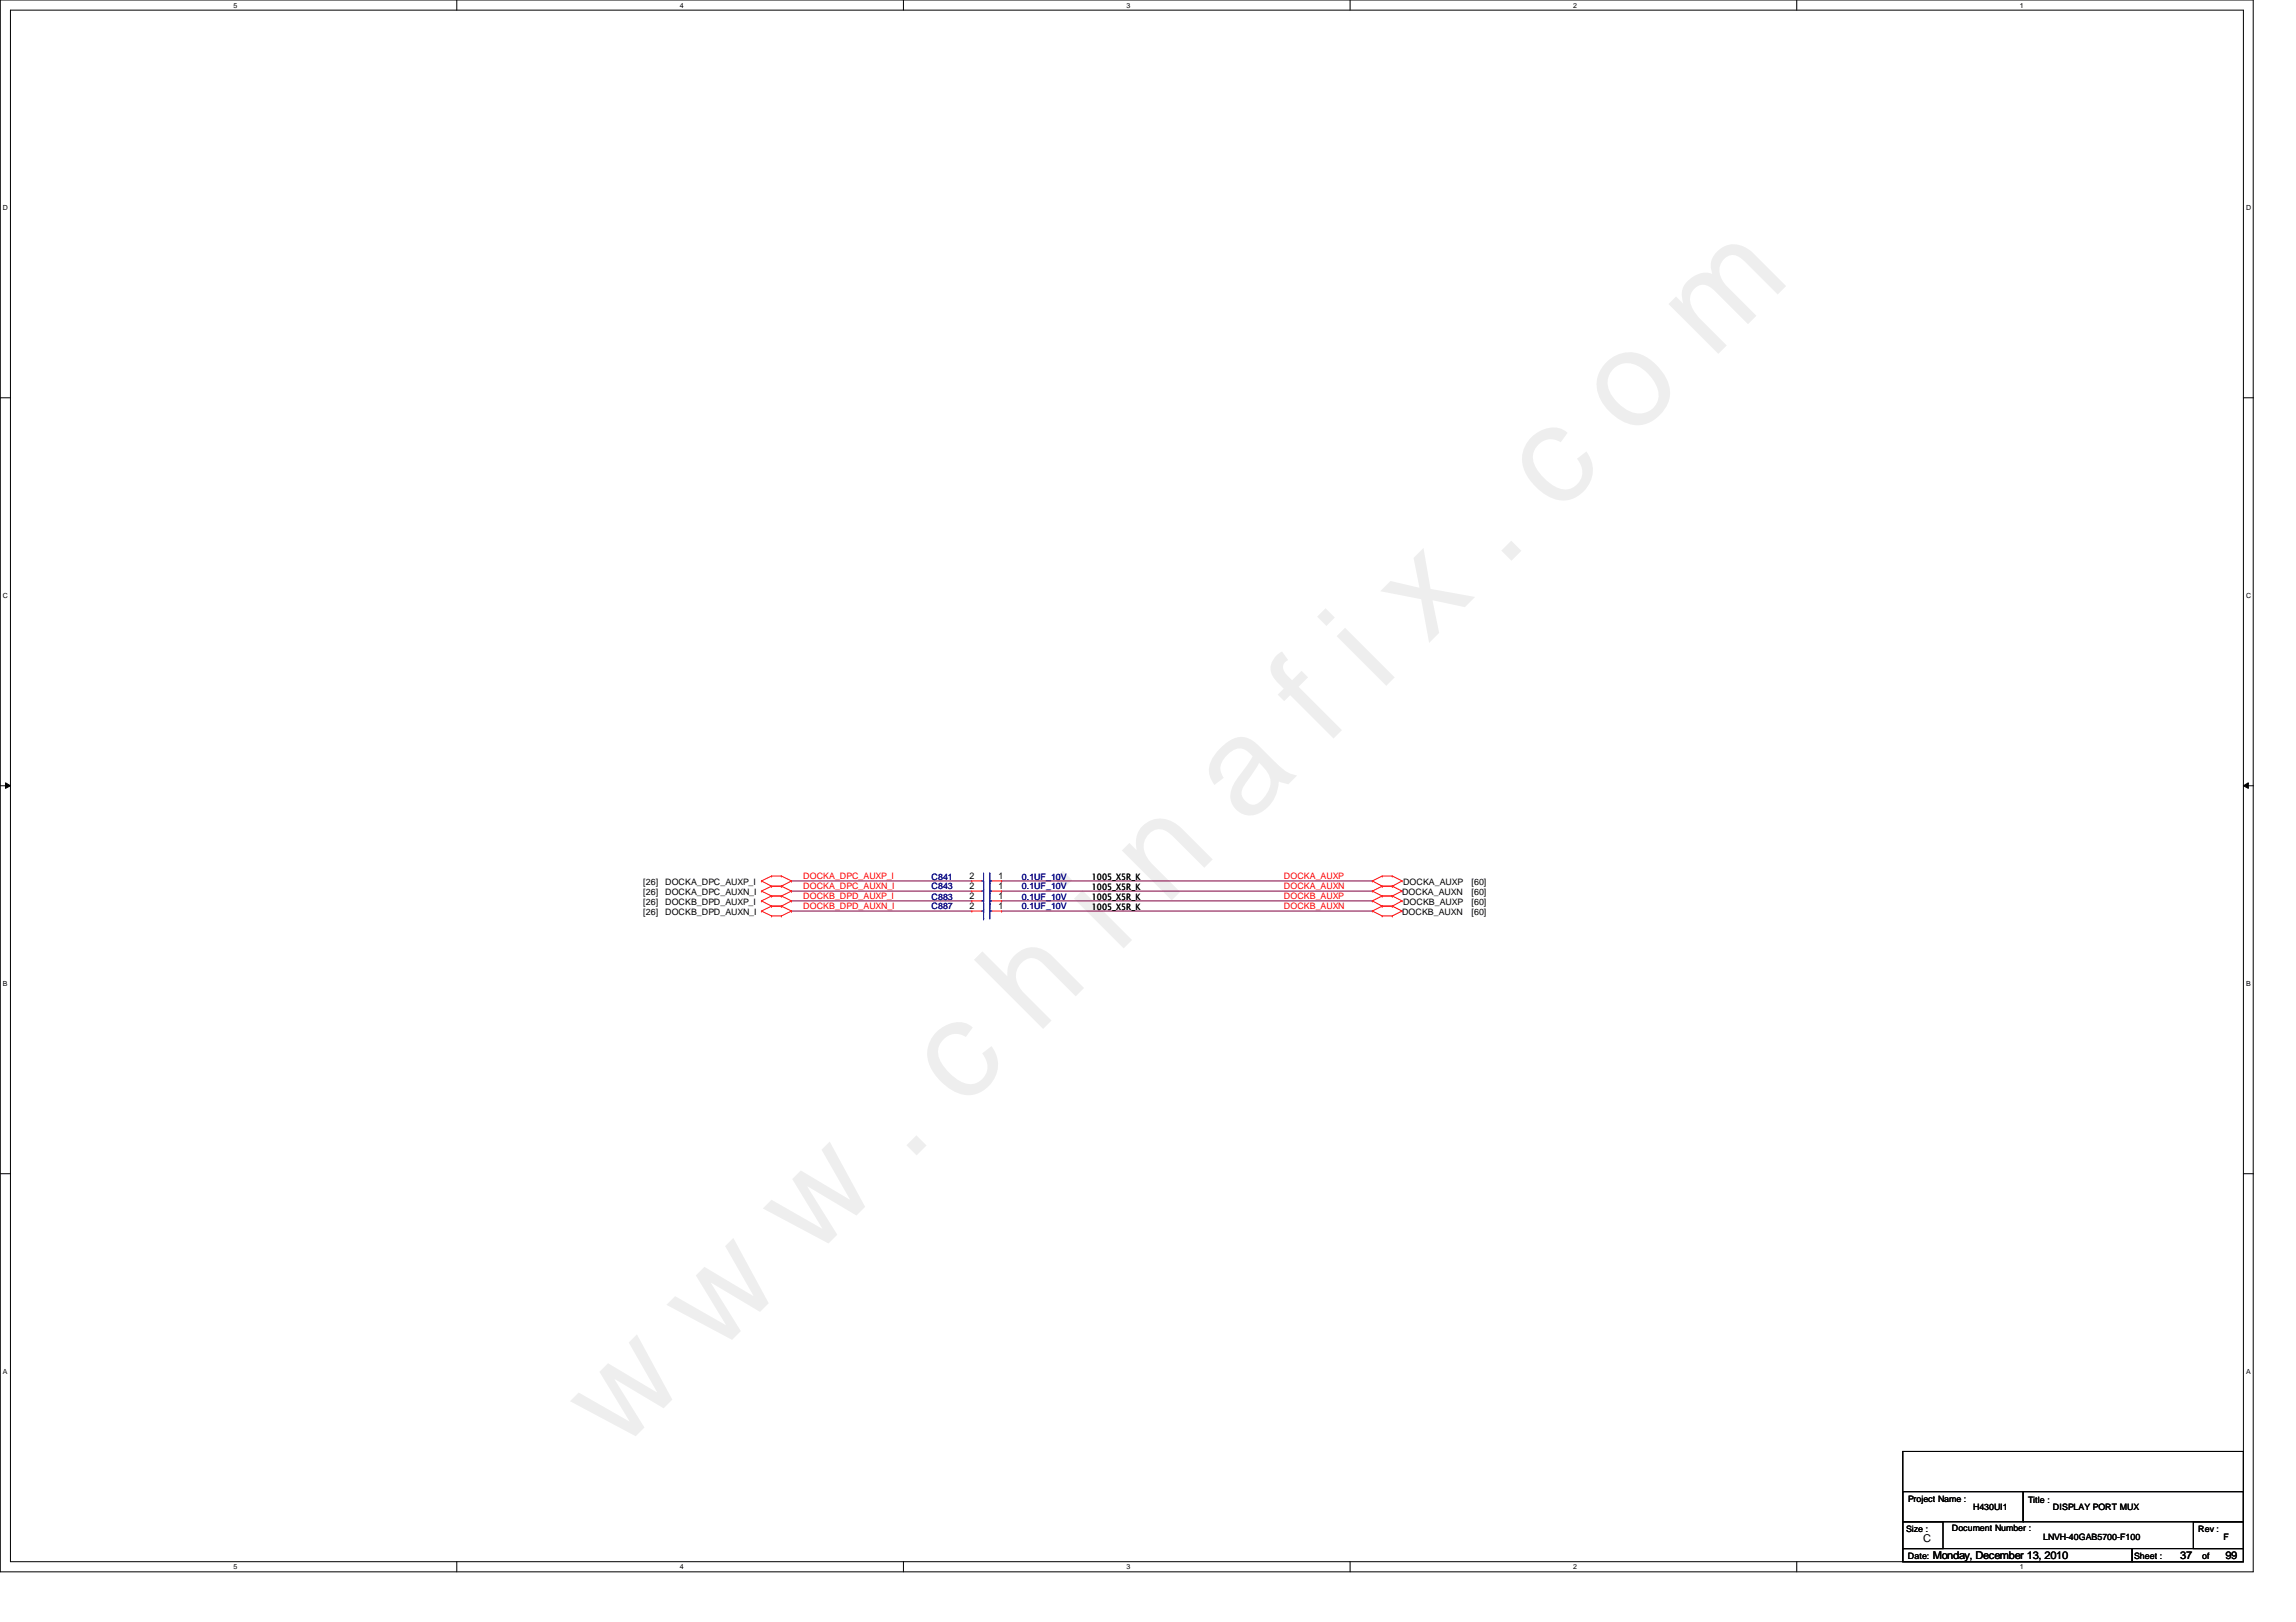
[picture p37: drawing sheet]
<svg xmlns="http://www.w3.org/2000/svg" width="297mm" height="210mm" viewBox="0 0 297 210" stroke-linecap="round" stroke-linejoin="round" font-family="sans-serif">
<defs><g id="words">
<text font-size="17.6" fill="#f00" x="80.1" y="188" transform="rotate(-45 80.1 188)">w w w . c h i n a f i x . c o m</text>
<g font-size="1.4">
<text x="248.8" y="199.5">C</text>
<text x="250.1" y="201.7">Monday, December 13, 2010</text>
<text x="282.1" y="201.7">37</text>
<text x="287.9" y="201.7">99</text>
</g>
<g font-size="1.2">
<text x="125.4" y="113.7">2</text>
<text x="129.2" y="113.7">1</text>
<text x="125.4" y="117.6">2</text>
<text x="125.4" y="115">2</text>
<text x="125.4" y="116.3">2</text>
<text x="129.2" y="117.6">1</text>
<text x="129.2" y="115">1</text>
<text x="129.2" y="116.3">1</text>
</g>
<g font-size="1.1" fill="#f00">
<text x="103.9" y="113.7">DOCKA_DPC_AUXP_I</text>
<text x="166.1" y="113.7">DOCKA_AUXP</text>
<text x="103.9" y="115.1">DOCKA_DPC_AUXN_I</text>
<text x="103.9" y="116.3">DOCKB_DPD_AUXP_I</text>
<text x="103.9" y="117.6">DOCKB_DPD_AUXN_I</text>
<text x="166.1" y="115.1">DOCKA_AUXN</text>
<text x="166.1" y="116.3">DOCKB_AUXP</text>
<text x="166.1" y="117.6">DOCKB_AUXN</text>
</g>
<g font-size="1.1" fill="#000080">
<text x="120.5" y="113.8">C841</text>
<text x="132.2" y="113.8">0.1UF_10V</text>
<text x="120.5" y="117.7">C887</text>
<text x="120.5" y="115.1">C843</text>
<text x="120.5" y="116.4">C883</text>
<text x="132.2" y="117.7">0.1UF_10V</text>
<text x="132.2" y="115.1">0.1UF_10V</text>
<text x="132.2" y="116.4">0.1UF_10V</text>
</g>
<g font-size="1.1">
<text x="141.3" y="113.9">1005_X5R_K</text>
<text x="83.2" y="115.8">[26]</text>
<text x="83.2" y="117.1">[26]</text>
<text x="83.2" y="114.5">[26]</text>
<text x="83.2" y="118.4">[26]</text>
<text x="86.1" y="115.8">DOCKA_DPC_AUXN_I</text>
<text x="86.1" y="117.1">DOCKB_DPD_AUXP_I</text>
<text x="86.1" y="114.5">DOCKA_DPC_AUXP_I</text>
<text x="86.1" y="118.4">DOCKB_DPD_AUXN_I</text>
<text x="141.3" y="117.8">1005_X5R_K</text>
<text x="141.3" y="115.2">1005_X5R_K</text>
<text x="141.3" y="116.5">1005_X5R_K</text>
<text x="181.4" y="115.8">DOCKA_AUXN</text>
<text x="181.4" y="118.4">DOCKB_AUXN</text>
<text x="181.5" y="117.1">DOCKB_AUXP</text>
<text x="181.5" y="114.5">DOCKA_AUXP</text>
<text x="190.4" y="115.8">[60]</text>
<text x="190.4" y="117.1">[60]</text>
<text x="190.4" y="118.4">[60]</text>
<text x="190.4" y="114.5">[60]</text>
<text x="246.8" y="194.4">Project Name :</text>
<text x="255.3" y="195.4">H430UI1</text>
<text x="262.4" y="194.5">Title :</text>
<text x="265.6" y="195.4">DISPLAY PORT MUX</text>
<text x="246.6" y="198.3">Size :</text>
<text x="246.8" y="201.8">Date:</text>
<text x="252.5" y="198.2">Document Number :</text>
<text x="264.3" y="199.3">LNVH-40GAB5700-F100</text>
<text x="276.1" y="201.8">Sheet :</text>
<text x="284.4" y="198.3">Rev :</text>
<text x="284.9" y="201.8">of</text>
<text x="287.7" y="199.3">F</text>
</g>
<g font-size=".9">
<text x="30.2" y="1">5</text>
<text x="88" y="1">4</text>
<text x="145.8" y="1">3</text>
<text x="203.5" y="1">2</text>
<text x="261.3" y="1">1</text>
<text x=".4" y="27.2">D</text>
<text x="290.6" y="27.2">D</text>
<text x=".4" y="77.3">C</text>
<text x="290.6" y="77.3">C</text>
<text x=".4" y="127.6">B</text>
<text x="290.6" y="127.6">B</text>
<text x=".4" y="177.8">A</text>
<text x="290.6" y="177.8">A</text>
<text x="30.2" y="203.1">5</text>
<text x="88" y="203.1">4</text>
<text x="145.8" y="203.1">3</text>
<text x="203.5" y="203.1">2</text>
<text x="261.3" y="203.1">1</text>
</g>
</g></defs>
<path d="M0 0h291.5v203.4h-291.5zM1.4 1.3h288.8v200.8h-288.8z" fill="none" stroke="#000" stroke-width=".13"/>
<g fill="#fff">
<path d="M30.2 .2h.5v1h-.5z"/>
<path d="M30.2 202.3h.5v1h-.5z"/>
</g>
<path d="M59.1 0v1.3M59.1 202.1v1.3" fill="none" stroke="#000" stroke-width=".13"/>
<g fill="#fff">
<path d="M88 .2h.5v1h-.5z"/>
<path d="M88 202.3h.5v1h-.5z"/>
</g>
<path d="M116.9 0v1.3M116.9 202.1v1.3" fill="none" stroke="#000" stroke-width=".13"/>
<g fill="#fff">
<path d="M145.8 .2h.5v1h-.5z"/>
<path d="M145.8 202.3h.5v1h-.5z"/>
</g>
<path d="M174.7 0v1.3M174.7 202.1v1.3" fill="none" stroke="#000" stroke-width=".13"/>
<g fill="#fff">
<path d="M203.5 .2h.5v1h-.5z"/>
<path d="M203.5 202.3h.5v1h-.5z"/>
</g>
<path d="M232.4 0v1.3M232.4 202.1v1.3" fill="none" stroke="#000" stroke-width=".13"/>
<g fill="#fff">
<path d="M261.3 .2h.5v1h-.5z"/>
<path d="M261.3 202.3h.5v1h-.5z"/>
<path d="M.4 26.4h.6v1h-.6z"/>
<path d="M290.6 26.4h.6v1h-.6z"/>
<path d="M.4 76.5h.6v1.1h-.6z"/>
<path d="M290.6 76.5h.6v1.1h-.6z"/>
</g>
<path d="M0 51.5h1.4M290.2 51.5h1.3" fill="none" stroke="#000" stroke-width=".13"/>
<g fill="#fff">
<path d="M.4 126.7h.6v1.1h-.6z"/>
<path d="M290.6 126.7h.6v1.1h-.6z"/>
</g>
<path d="M0 101.7h1.4M.7 101.3l.7 .4-.7 .3zM290.2 101.7l.7-.4v.7zM290.2 101.7h1.3" fill="none" stroke="#000" stroke-width=".13"/>
<path d="M.7 101.3l.7 .4-.7 .3zM290.2 101.7l.7-.4v.7z" fill="#000"/>
<g fill="#fff">
<path d="M.4 177h.5v1h-.5z"/>
<path d="M290.6 177h.5v1h-.5z"/>
</g>
<path d="M0 151.9h1.4M290.2 151.9h1.3M246.2 196.9h5.2v3.5h-5.2zM246.2 193h15.5v3.9h-15.5zM246.2 187.8h44v14.3h-44zM261.7 193h28.5v3.9h-28.5zM283.8 196.9h6.4v3.5h-6.4zM246.2 200.4h29.6v1.7h-29.6zM275.8 200.4h14.4v1.7h-14.4z" fill="none" stroke="#000" stroke-width=".13"/>
<path d="M129.6 114h47.9M129.6 115.3h47.9M129.6 116.6h47.9M129.6 117.9h47.9" fill="none" stroke="#800040" stroke-width=".13"/>
<use href="#words"/>
</svg>
